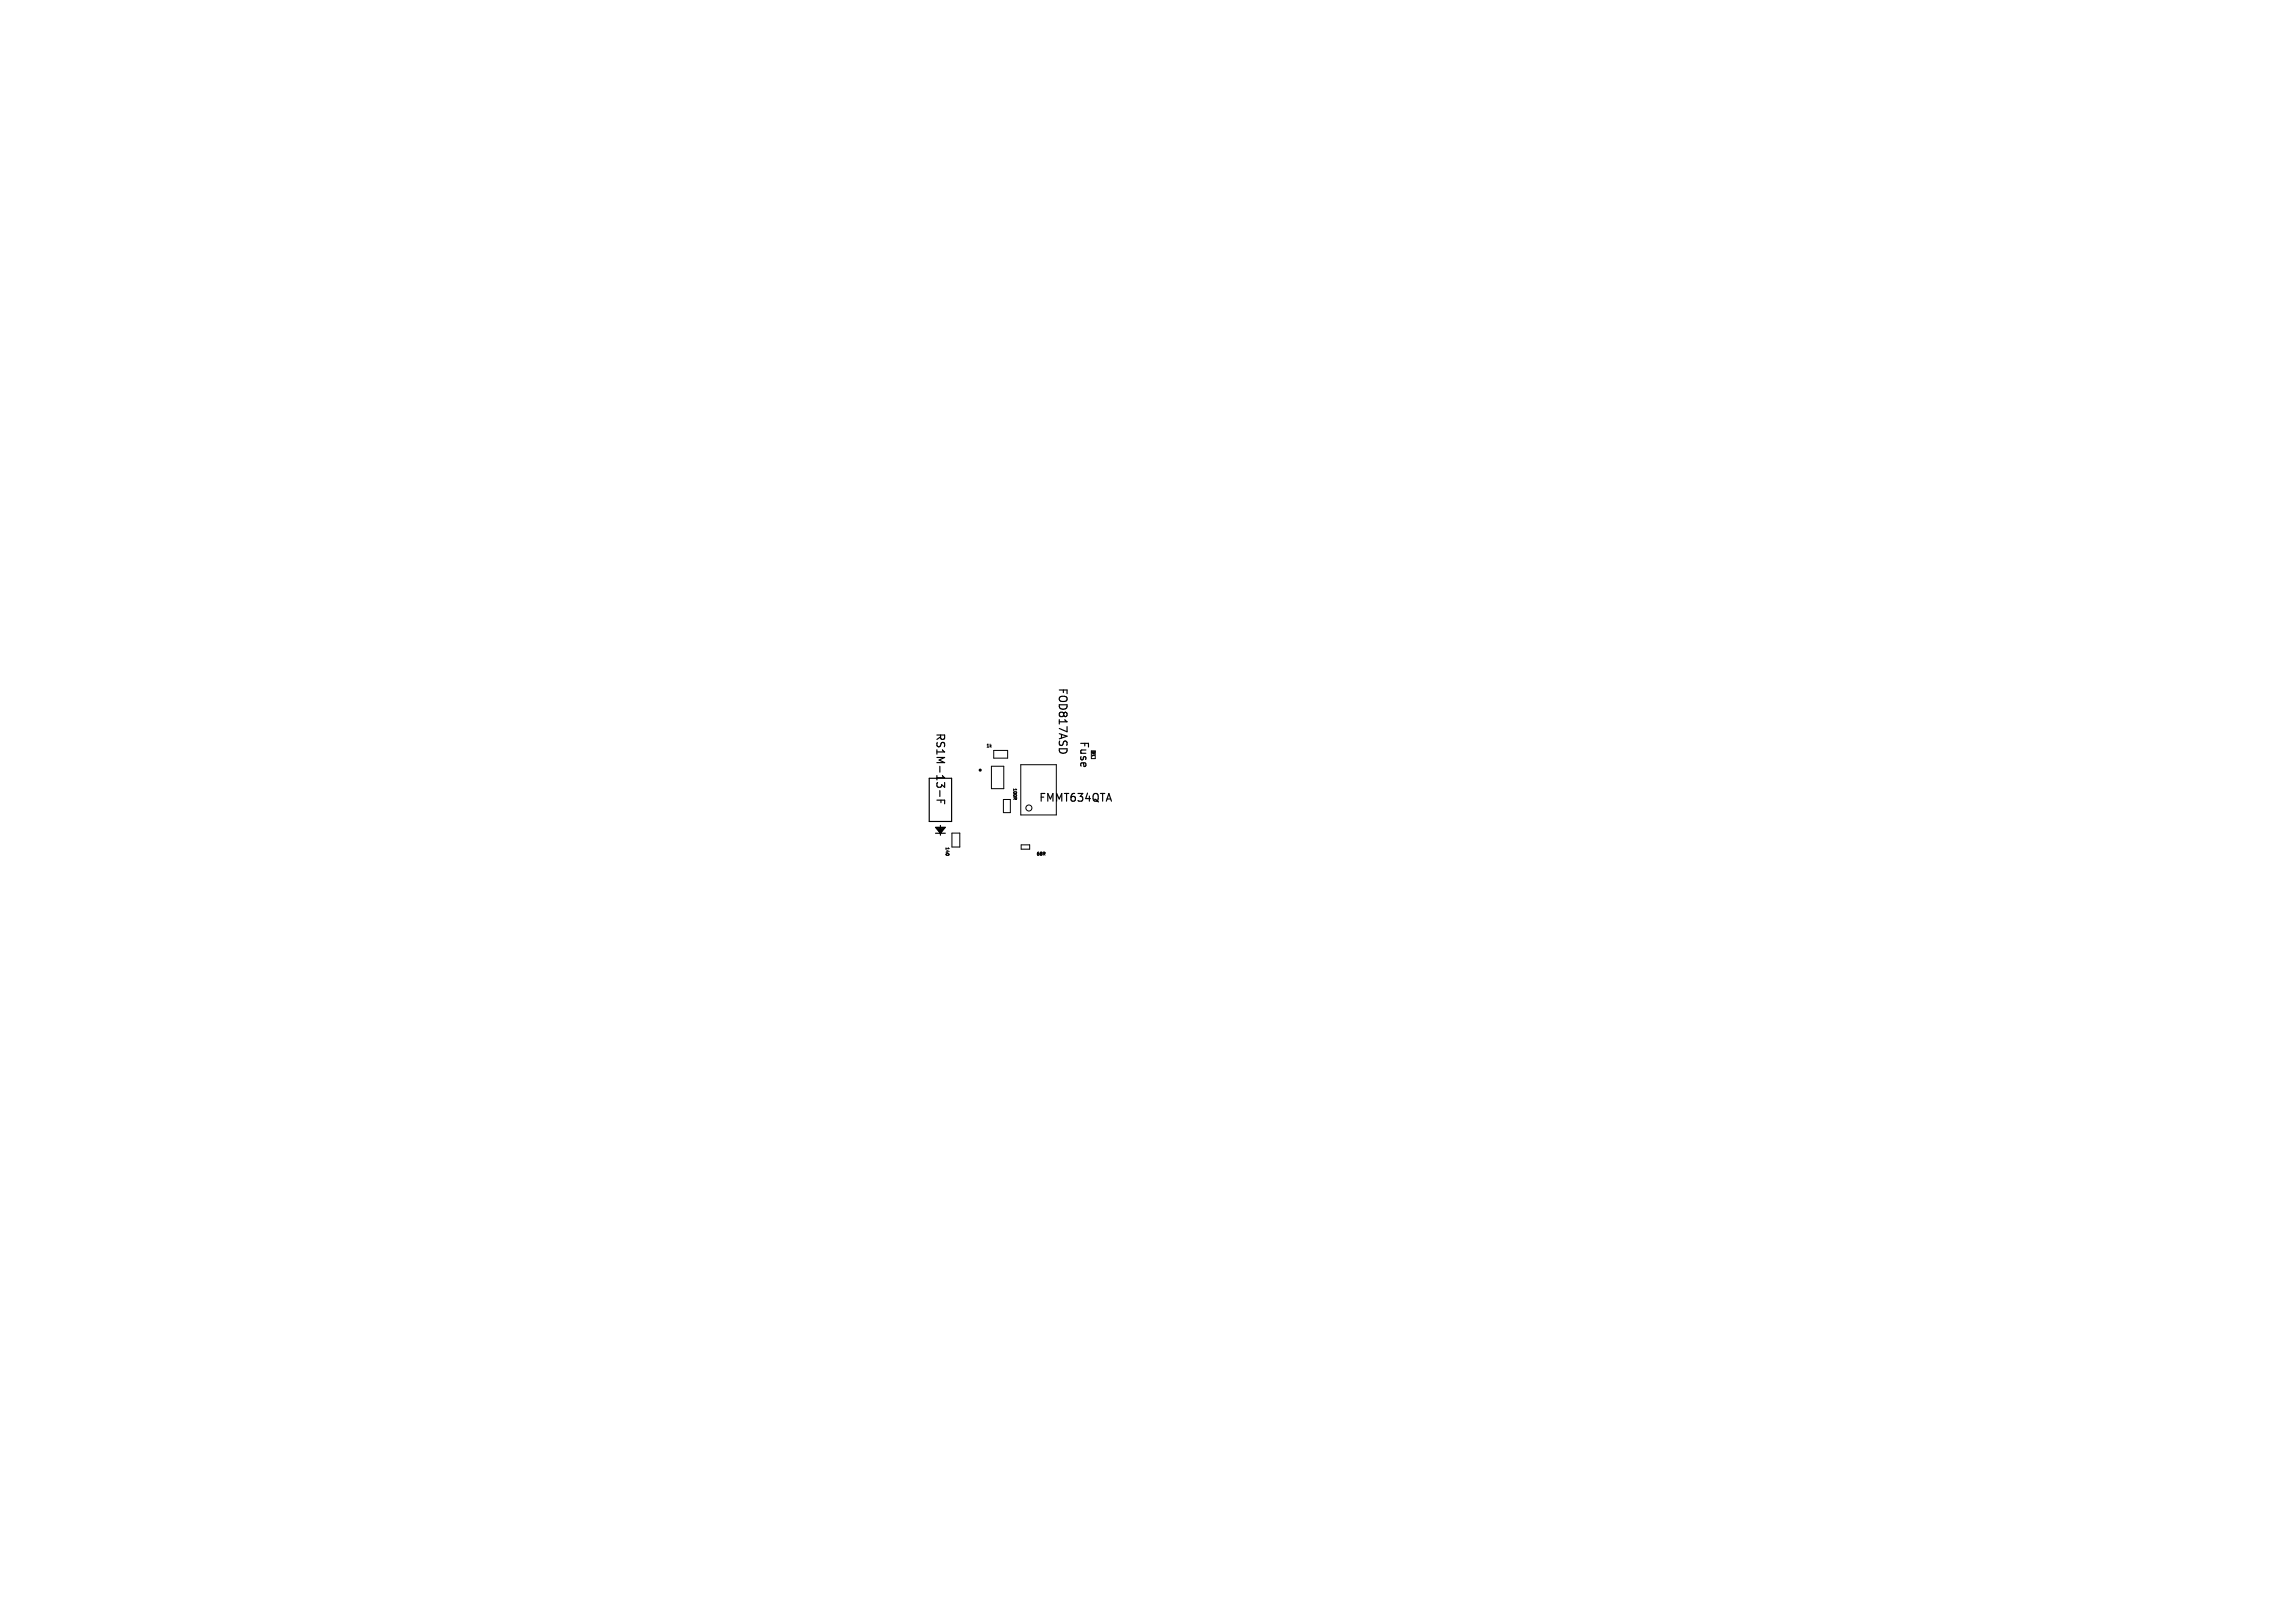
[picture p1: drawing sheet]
<svg xmlns="http://www.w3.org/2000/svg" width="297mm" height="210mm" viewBox="0 0 297 210" stroke-linecap="round" stroke-linejoin="round" font-family="sans-serif">
<defs><g id="words">
<g font-size="1.4">
<text x="136.8" y="88.9" transform="rotate(90 136.8 88.9)">FOD817ASD</text>
<text x="121" y="94.7" transform="rotate(90 121 94.7)">RS1M-13-F</text>
<text x="139.6" y="95.8" transform="rotate(90 139.6 95.8)">Fuse</text>
<text x="134.4" y="103.9">FMMT634QTA</text>
</g>
<g font-size=".5">
<text x="127.6" y="96.8">1k</text>
<text x="131" y="101.9" transform="rotate(90 131 101.9)">100R</text>
<text x="122.3" y="109.5" transform="rotate(90 122.3 109.5)">140</text>
<text x="134.1" y="110.8">68R</text>
</g>
<text font-size=".3" x="141.3" y="97.4" transform="rotate(90 141.3 97.4)">F1</text>
</g></defs>
<g fill="none" stroke="#000" stroke-width=".15">
<path d="M120.3 100.7h2.9v5.6h-2.9zM121.1 107.1h1.2l-.6 .7zM121.1 107.8h1.2M121.2 107.1l.5 .7M121.2 103.5h1v.5M121.3 107.1l.4 .7M121.4 107.1l.3 .7M121.6 107.1l.1 .7M121.6 102.3v.8M121.7 106.8v1.3M121.8 103.5v.4M121.8 107.1l-.1 .7"/>
<path d="M122 107.1l-.3 .7M122.1 107.1l-.4 .7M122.2 107.1l-.5 .7"/>
</g>
<g fill="none" stroke="#000" stroke-width=".13">
<path d="M128.3 99.2h1.6v2.9h-1.6zM128.6 97.1h1.8v1h-1.8zM132.1 99h4.6v6.5h-4.6zM141.2 97.2h.5v1h-.5zM141.2 97.3h.5M141.2 97.4h.5M122.4 110.6l.2 .1 .2-.1M122.6 110.1l.2 .1M123.2 107.8h1v1.8h-1zM129.9 103.5h.9v1.7h-.9zM131.4 103.3l-.2 .1M131.4 103.4h.2"/>
<path d="M132.2 109.3h1.1v.6h-1.1zM135.1 110.5l.1 .2M135.2 110.3v.1"/>
<circle cx="133.2" cy="104.6" r=".39"/>
</g>
<circle cx="126.9" cy="99.7" r=".1" fill="none" stroke="#000" stroke-width=".2"/>
<use href="#words"/>
</svg>
